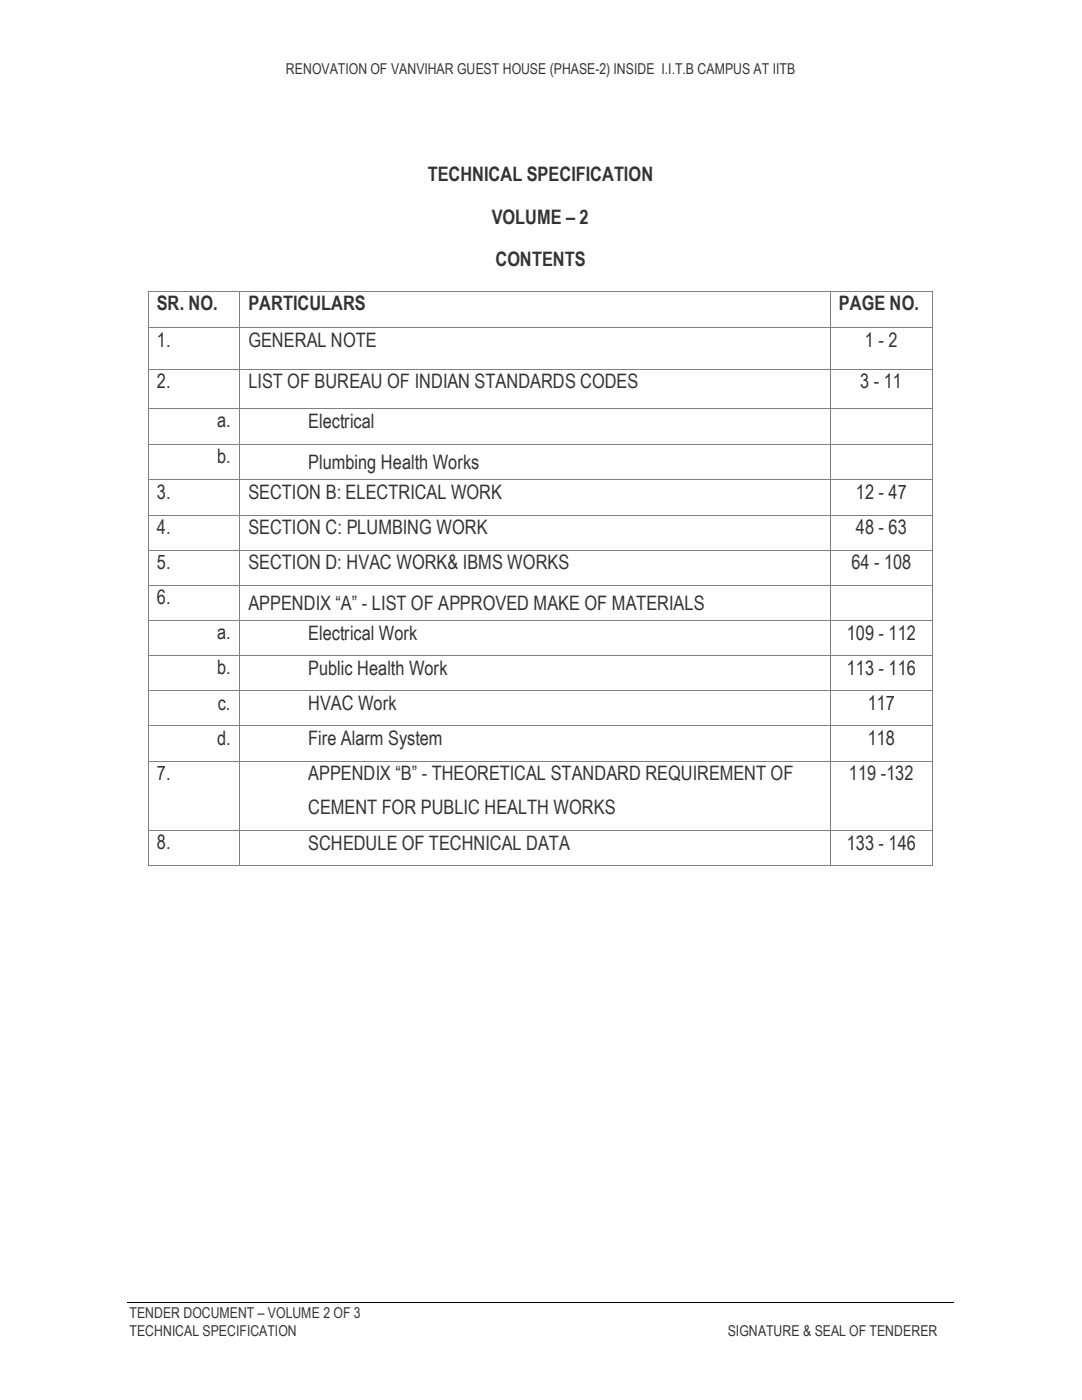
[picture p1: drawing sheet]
<svg xmlns="http://www.w3.org/2000/svg" width="216mm" height="279mm" viewBox="0 0 216 279" stroke-linecap="round" stroke-linejoin="round" font-family="sans-serif">
<defs><g id="words">
<g font-size="4" fill="#333">
<text x="85.3" y="36.1">TECHNICAL SPECIFICATION</text>
<text x="98.1" y="44.6">VOLUME – 2</text>
<text x="98.9" y="53.2">CONTENTS</text>
<text x="31.3" y="61.9">SR. NO.</text>
<text x="49.6" y="61.9">PARTICULARS</text>
<text x="167.4" y="61.9">PAGE NO.</text>
<text x="31.3" y="69.2">1.</text>
<text x="49.6" y="69.2">GENERAL NOTE</text>
<text x="172.6" y="69.2">1 - 2</text>
<text x="31.3" y="77.4">2.</text>
<text x="49.6" y="77.5">LIST OF BUREAU OF INDIAN STANDARDS CODES</text>
<text x="171.7" y="77.4">3 - 11</text>
<text x="43.3" y="85.3">a.</text>
<text x="61.5" y="85.4">Electrical</text>
<text x="43.3" y="92.5">b.</text>
<text x="61.5" y="93.6">Plumbing Health Works</text>
<text x="31.3" y="99.5">3.</text>
<text x="49.6" y="99.5">SECTION B: ELECTRICAL WORK</text>
<text x="170.8" y="99.6">12 - 47</text>
<text x="31.3" y="106.5">4.</text>
<text x="49.6" y="106.5">SECTION C: PLUMBING WORK</text>
<text x="170.8" y="106.6">48 - 63</text>
<text x="31.3" y="113.6">5.</text>
<text x="49.6" y="113.6">SECTION D: HVAC WORK&amp; IBMS WORKS</text>
<text x="169.9" y="113.6">64 - 108</text>
<text x="31.3" y="120.6">6.</text>
<text x="49.6" y="121.7">APPENDIX “A” - LIST OF APPROVED MAKE OF MATERIALS</text>
<text x="43.3" y="127.6">a.</text>
<text x="61.5" y="127.6">Electrical Work</text>
<text x="169" y="127.6">109 - 112</text>
<text x="43.3" y="134.6">b.</text>
<text x="61.5" y="134.6">Public Health Work</text>
<text x="169" y="134.6">113 - 116</text>
<text x="43.4" y="141.6">c.</text>
<text x="61.5" y="141.6">HVAC Work</text>
<text x="173.1" y="141.6">117</text>
<text x="43.3" y="148.6">d.</text>
<text x="61.5" y="148.7">Fire Alarm System</text>
<text x="173.1" y="148.7">118</text>
<text x="31.3" y="155.6">7.</text>
<text x="61.5" y="155.7">APPENDIX “B” - THEORETICAL STANDARD REQUIREMENT OF</text>
<text x="169.4" y="155.7">119 -132</text>
<text x="61.5" y="162.5">CEMENT FOR PUBLIC HEALTH WORKS</text>
<text x="31.3" y="169.5">8.</text>
<text x="61.5" y="169.5">SCHEDULE OF TECHNICAL DATA</text>
<text x="169" y="169.5">133 - 146</text>
</g>
<g font-size="3" fill="#333">
<text x="57.1" y="14.7">RENOVATION OF VANVIHAR GUEST HOUSE (PHASE-2) INSIDE I.I.T.B CAMPUS AT IITB</text>
<text x="25.9" y="263.1">TENDER DOCUMENT – VOLUME 2 OF 3</text>
<text x="25.9" y="266.6">TECHNICAL SPECIFICATION</text>
<text x="145.3" y="266.6">SIGNATURE &amp; SEAL OF TENDERER</text>
</g>
</g></defs>
<path d="M25.4 260h164.9" fill="none" stroke="#000" stroke-width=".2"/>
<path d="M29.5 58h.1v.2h-.1z" fill="#808080"/>
<path d="M29.6 58.1h18.1" fill="none" stroke="#808080" stroke-width=".2"/>
<path d="M47.7 58h.2v.2h-.2z" fill="#808080"/>
<path d="M47.9 58.1h117.7" fill="none" stroke="#808080" stroke-width=".2"/>
<path d="M165.6 58h.1v.2h-.1z" fill="#808080"/>
<path d="M165.7 58.1h20.4" fill="none" stroke="#808080" stroke-width=".2"/>
<path d="M186.1 58h.1v.2h-.1z" fill="#808080"/>
<path d="M29.5 58.2v7.2M47.8 58.2v7.2M165.7 58.2v7.2M186.1 58.2v7.2" fill="none" stroke="#808080" stroke-width=".2"/>
<path d="M29.5 65.4h.1v.1h-.1z" fill="#808080"/>
<path d="M29.6 65.4h18.1" fill="none" stroke="#808080" stroke-width=".2"/>
<path d="M47.7 65.4h.2v.1h-.2z" fill="#808080"/>
<path d="M47.9 65.4h117.7" fill="none" stroke="#808080" stroke-width=".2"/>
<path d="M165.6 65.4h.1v.1h-.1z" fill="#808080"/>
<path d="M165.7 65.4h20.4" fill="none" stroke="#808080" stroke-width=".2"/>
<path d="M186.1 65.4h.1v.1h-.1z" fill="#808080"/>
<path d="M29.5 65.5v8.1M47.8 65.5v8.1M165.7 65.5v8.1M186.1 65.5v8.1" fill="none" stroke="#808080" stroke-width=".2"/>
<path d="M29.5 73.6h.1v.1h-.1z" fill="#808080"/>
<path d="M29.6 73.7h18.1" fill="none" stroke="#808080" stroke-width=".2"/>
<path d="M47.7 73.6h.2v.1h-.2z" fill="#808080"/>
<path d="M47.9 73.7h117.7" fill="none" stroke="#808080" stroke-width=".2"/>
<path d="M165.6 73.6h.1v.1h-.1z" fill="#808080"/>
<path d="M165.7 73.7h20.4" fill="none" stroke="#808080" stroke-width=".2"/>
<path d="M186.1 73.6h.1v.1h-.1z" fill="#808080"/>
<path d="M29.5 73.7v7.8M47.8 73.7v7.8M165.7 73.7v7.8M186.1 73.7v7.8" fill="none" stroke="#808080" stroke-width=".2"/>
<path d="M29.5 81.5h.1v.2h-.1z" fill="#808080"/>
<path d="M29.6 81.6h18.1" fill="none" stroke="#808080" stroke-width=".2"/>
<path d="M47.7 81.5h.2v.2h-.2z" fill="#808080"/>
<path d="M47.9 81.6h117.7" fill="none" stroke="#808080" stroke-width=".2"/>
<path d="M165.6 81.5h.1v.2h-.1z" fill="#808080"/>
<path d="M165.7 81.6h20.4" fill="none" stroke="#808080" stroke-width=".2"/>
<path d="M186.1 81.5h.1v.2h-.1z" fill="#808080"/>
<path d="M29.5 81.7v6.9M47.8 81.7v6.9M165.7 81.7v6.9M186.1 81.7v6.9" fill="none" stroke="#808080" stroke-width=".2"/>
<path d="M29.5 88.6h.1v.1h-.1z" fill="#808080"/>
<path d="M29.6 88.6h18.1" fill="none" stroke="#808080" stroke-width=".2"/>
<path d="M47.7 88.6h.2v.1h-.2z" fill="#808080"/>
<path d="M47.9 88.6h117.7" fill="none" stroke="#808080" stroke-width=".2"/>
<path d="M165.6 88.6h.1v.1h-.1z" fill="#808080"/>
<path d="M165.7 88.6h20.4" fill="none" stroke="#808080" stroke-width=".2"/>
<path d="M186.1 88.6h.1v.1h-.1z" fill="#808080"/>
<path d="M29.5 88.7v7M47.8 88.7v7M165.7 88.7v7M186.1 88.7v7" fill="none" stroke="#808080" stroke-width=".2"/>
<path d="M29.5 95.7h.1v.1h-.1z" fill="#808080"/>
<path d="M29.6 95.8h18.1" fill="none" stroke="#808080" stroke-width=".2"/>
<path d="M47.7 95.7h.2v.1h-.2z" fill="#808080"/>
<path d="M47.9 95.8h117.7" fill="none" stroke="#808080" stroke-width=".2"/>
<path d="M165.6 95.7h.1v.1h-.1z" fill="#808080"/>
<path d="M165.7 95.8h20.4" fill="none" stroke="#808080" stroke-width=".2"/>
<path d="M186.1 95.7h.1v.1h-.1z" fill="#808080"/>
<path d="M29.5 95.8v6.9M47.8 95.8v6.9M165.7 95.8v6.9M186.1 95.8v6.9" fill="none" stroke="#808080" stroke-width=".2"/>
<path d="M29.5 102.7h.1v.2h-.1z" fill="#808080"/>
<path d="M29.6 102.8h18.1" fill="none" stroke="#808080" stroke-width=".2"/>
<path d="M47.7 102.7h.2v.2h-.2z" fill="#808080"/>
<path d="M47.9 102.8h117.7" fill="none" stroke="#808080" stroke-width=".2"/>
<path d="M165.6 102.7h.1v.2h-.1z" fill="#808080"/>
<path d="M165.7 102.8h20.4" fill="none" stroke="#808080" stroke-width=".2"/>
<path d="M186.1 102.7h.1v.2h-.1z" fill="#808080"/>
<path d="M29.5 102.9v6.8M47.8 102.9v6.8M165.7 102.9v6.8M186.1 102.9v6.8" fill="none" stroke="#808080" stroke-width=".2"/>
<path d="M29.5 109.7h.1v.2h-.1z" fill="#808080"/>
<path d="M29.6 109.8h18.1" fill="none" stroke="#808080" stroke-width=".2"/>
<path d="M47.7 109.7h.2v.2h-.2z" fill="#808080"/>
<path d="M47.9 109.8h117.7" fill="none" stroke="#808080" stroke-width=".2"/>
<path d="M165.6 109.7h.1v.2h-.1z" fill="#808080"/>
<path d="M165.7 109.8h20.4" fill="none" stroke="#808080" stroke-width=".2"/>
<path d="M186.1 109.7h.1v.2h-.1z" fill="#808080"/>
<path d="M29.5 109.9v6.9M47.8 109.9v6.9M165.7 109.9v6.9M186.1 109.9v6.9" fill="none" stroke="#808080" stroke-width=".2"/>
<path d="M29.5 116.8h.1v.1h-.1z" fill="#808080"/>
<path d="M29.6 116.8h18.1" fill="none" stroke="#808080" stroke-width=".2"/>
<path d="M47.7 116.8h.2v.1h-.2z" fill="#808080"/>
<path d="M47.9 116.8h117.7" fill="none" stroke="#808080" stroke-width=".2"/>
<path d="M165.6 116.8h.1v.1h-.1z" fill="#808080"/>
<path d="M165.7 116.8h20.4" fill="none" stroke="#808080" stroke-width=".2"/>
<path d="M186.1 116.8h.1v.1h-.1z" fill="#808080"/>
<path d="M29.5 116.9v6.8M47.8 116.9v6.8M165.7 116.9v6.8M186.1 116.9v6.8" fill="none" stroke="#808080" stroke-width=".2"/>
<path d="M29.5 123.7h.1v.2h-.1z" fill="#808080"/>
<path d="M29.6 123.8h18.1" fill="none" stroke="#808080" stroke-width=".2"/>
<path d="M47.7 123.7h.2v.2h-.2z" fill="#808080"/>
<path d="M47.9 123.8h117.7" fill="none" stroke="#808080" stroke-width=".2"/>
<path d="M165.6 123.7h.1v.2h-.1z" fill="#808080"/>
<path d="M165.7 123.8h20.4" fill="none" stroke="#808080" stroke-width=".2"/>
<path d="M186.1 123.7h.1v.2h-.1z" fill="#808080"/>
<path d="M29.5 123.9v6.9M47.8 123.9v6.9M165.7 123.9v6.9M186.1 123.9v6.9" fill="none" stroke="#808080" stroke-width=".2"/>
<path d="M29.5 130.8h.1v.1h-.1z" fill="#808080"/>
<path d="M29.6 130.9h18.1" fill="none" stroke="#808080" stroke-width=".2"/>
<path d="M47.7 130.8h.2v.1h-.2z" fill="#808080"/>
<path d="M47.9 130.9h117.7" fill="none" stroke="#808080" stroke-width=".2"/>
<path d="M165.6 130.8h.1v.1h-.1z" fill="#808080"/>
<path d="M165.7 130.9h20.4" fill="none" stroke="#808080" stroke-width=".2"/>
<path d="M186.1 130.8h.1v.1h-.1z" fill="#808080"/>
<path d="M29.5 130.9v6.9M47.8 130.9v6.9M165.7 130.9v6.9M186.1 130.9v6.9" fill="none" stroke="#808080" stroke-width=".2"/>
<path d="M29.5 137.8h.1v.2h-.1z" fill="#808080"/>
<path d="M29.6 137.9h18.1" fill="none" stroke="#808080" stroke-width=".2"/>
<path d="M47.7 137.8h.2v.2h-.2z" fill="#808080"/>
<path d="M47.9 137.9h117.7" fill="none" stroke="#808080" stroke-width=".2"/>
<path d="M165.6 137.8h.1v.2h-.1z" fill="#808080"/>
<path d="M165.7 137.9h20.4" fill="none" stroke="#808080" stroke-width=".2"/>
<path d="M186.1 137.8h.1v.2h-.1z" fill="#808080"/>
<path d="M29.5 138v6.8M47.8 138v6.8M165.7 138v6.8M186.1 138v6.8" fill="none" stroke="#808080" stroke-width=".2"/>
<path d="M29.5 144.8h.1v.1h-.1z" fill="#808080"/>
<path d="M29.6 144.9h18.1" fill="none" stroke="#808080" stroke-width=".2"/>
<path d="M47.7 144.8h.2v.1h-.2z" fill="#808080"/>
<path d="M47.9 144.9h117.7" fill="none" stroke="#808080" stroke-width=".2"/>
<path d="M165.6 144.8h.1v.1h-.1z" fill="#808080"/>
<path d="M165.7 144.9h20.4" fill="none" stroke="#808080" stroke-width=".2"/>
<path d="M186.1 144.8h.1v.1h-.1z" fill="#808080"/>
<path d="M29.5 144.9v6.9M47.8 144.9v6.9M165.7 144.9v6.9M186.1 144.9v6.9" fill="none" stroke="#808080" stroke-width=".2"/>
<path d="M29.5 151.8h.1v.2h-.1z" fill="#808080"/>
<path d="M29.6 151.9h18.1" fill="none" stroke="#808080" stroke-width=".2"/>
<path d="M47.7 151.8h.2v.2h-.2z" fill="#808080"/>
<path d="M47.9 151.9h117.7" fill="none" stroke="#808080" stroke-width=".2"/>
<path d="M165.6 151.8h.1v.2h-.1z" fill="#808080"/>
<path d="M165.7 151.9h20.4" fill="none" stroke="#808080" stroke-width=".2"/>
<path d="M186.1 151.8h.1v.2h-.1z" fill="#808080"/>
<path d="M29.5 152v13.7M47.8 152v13.7M165.7 152v13.7M186.1 152v13.7" fill="none" stroke="#808080" stroke-width=".2"/>
<path d="M29.5 165.7h.1v.2h-.1z" fill="#808080"/>
<path d="M29.6 165.8h18.1" fill="none" stroke="#808080" stroke-width=".2"/>
<path d="M47.7 165.7h.2v.2h-.2z" fill="#808080"/>
<path d="M47.9 165.8h117.7" fill="none" stroke="#808080" stroke-width=".2"/>
<path d="M165.6 165.7h.1v.2h-.1z" fill="#808080"/>
<path d="M165.7 165.8h20.4" fill="none" stroke="#808080" stroke-width=".2"/>
<path d="M186.1 165.7h.1v.2h-.1z" fill="#808080"/>
<path d="M29.5 165.9v6.8" fill="none" stroke="#808080" stroke-width=".2"/>
<path d="M29.5 172.7h.1v.1h-.1z" fill="#808080"/>
<path d="M29.6 172.8h18.1M47.8 165.9v6.8" fill="none" stroke="#808080" stroke-width=".2"/>
<path d="M47.7 172.7h.2v.1h-.2z" fill="#808080"/>
<path d="M47.9 172.8h117.7M165.7 165.9v6.8" fill="none" stroke="#808080" stroke-width=".2"/>
<path d="M165.6 172.7h.1v.1h-.1z" fill="#808080"/>
<path d="M165.7 172.8h20.4M186.1 165.9v6.8" fill="none" stroke="#808080" stroke-width=".2"/>
<path d="M186.1 172.7h.1v.1h-.1z" fill="#808080"/>
<use href="#words"/>
</svg>
